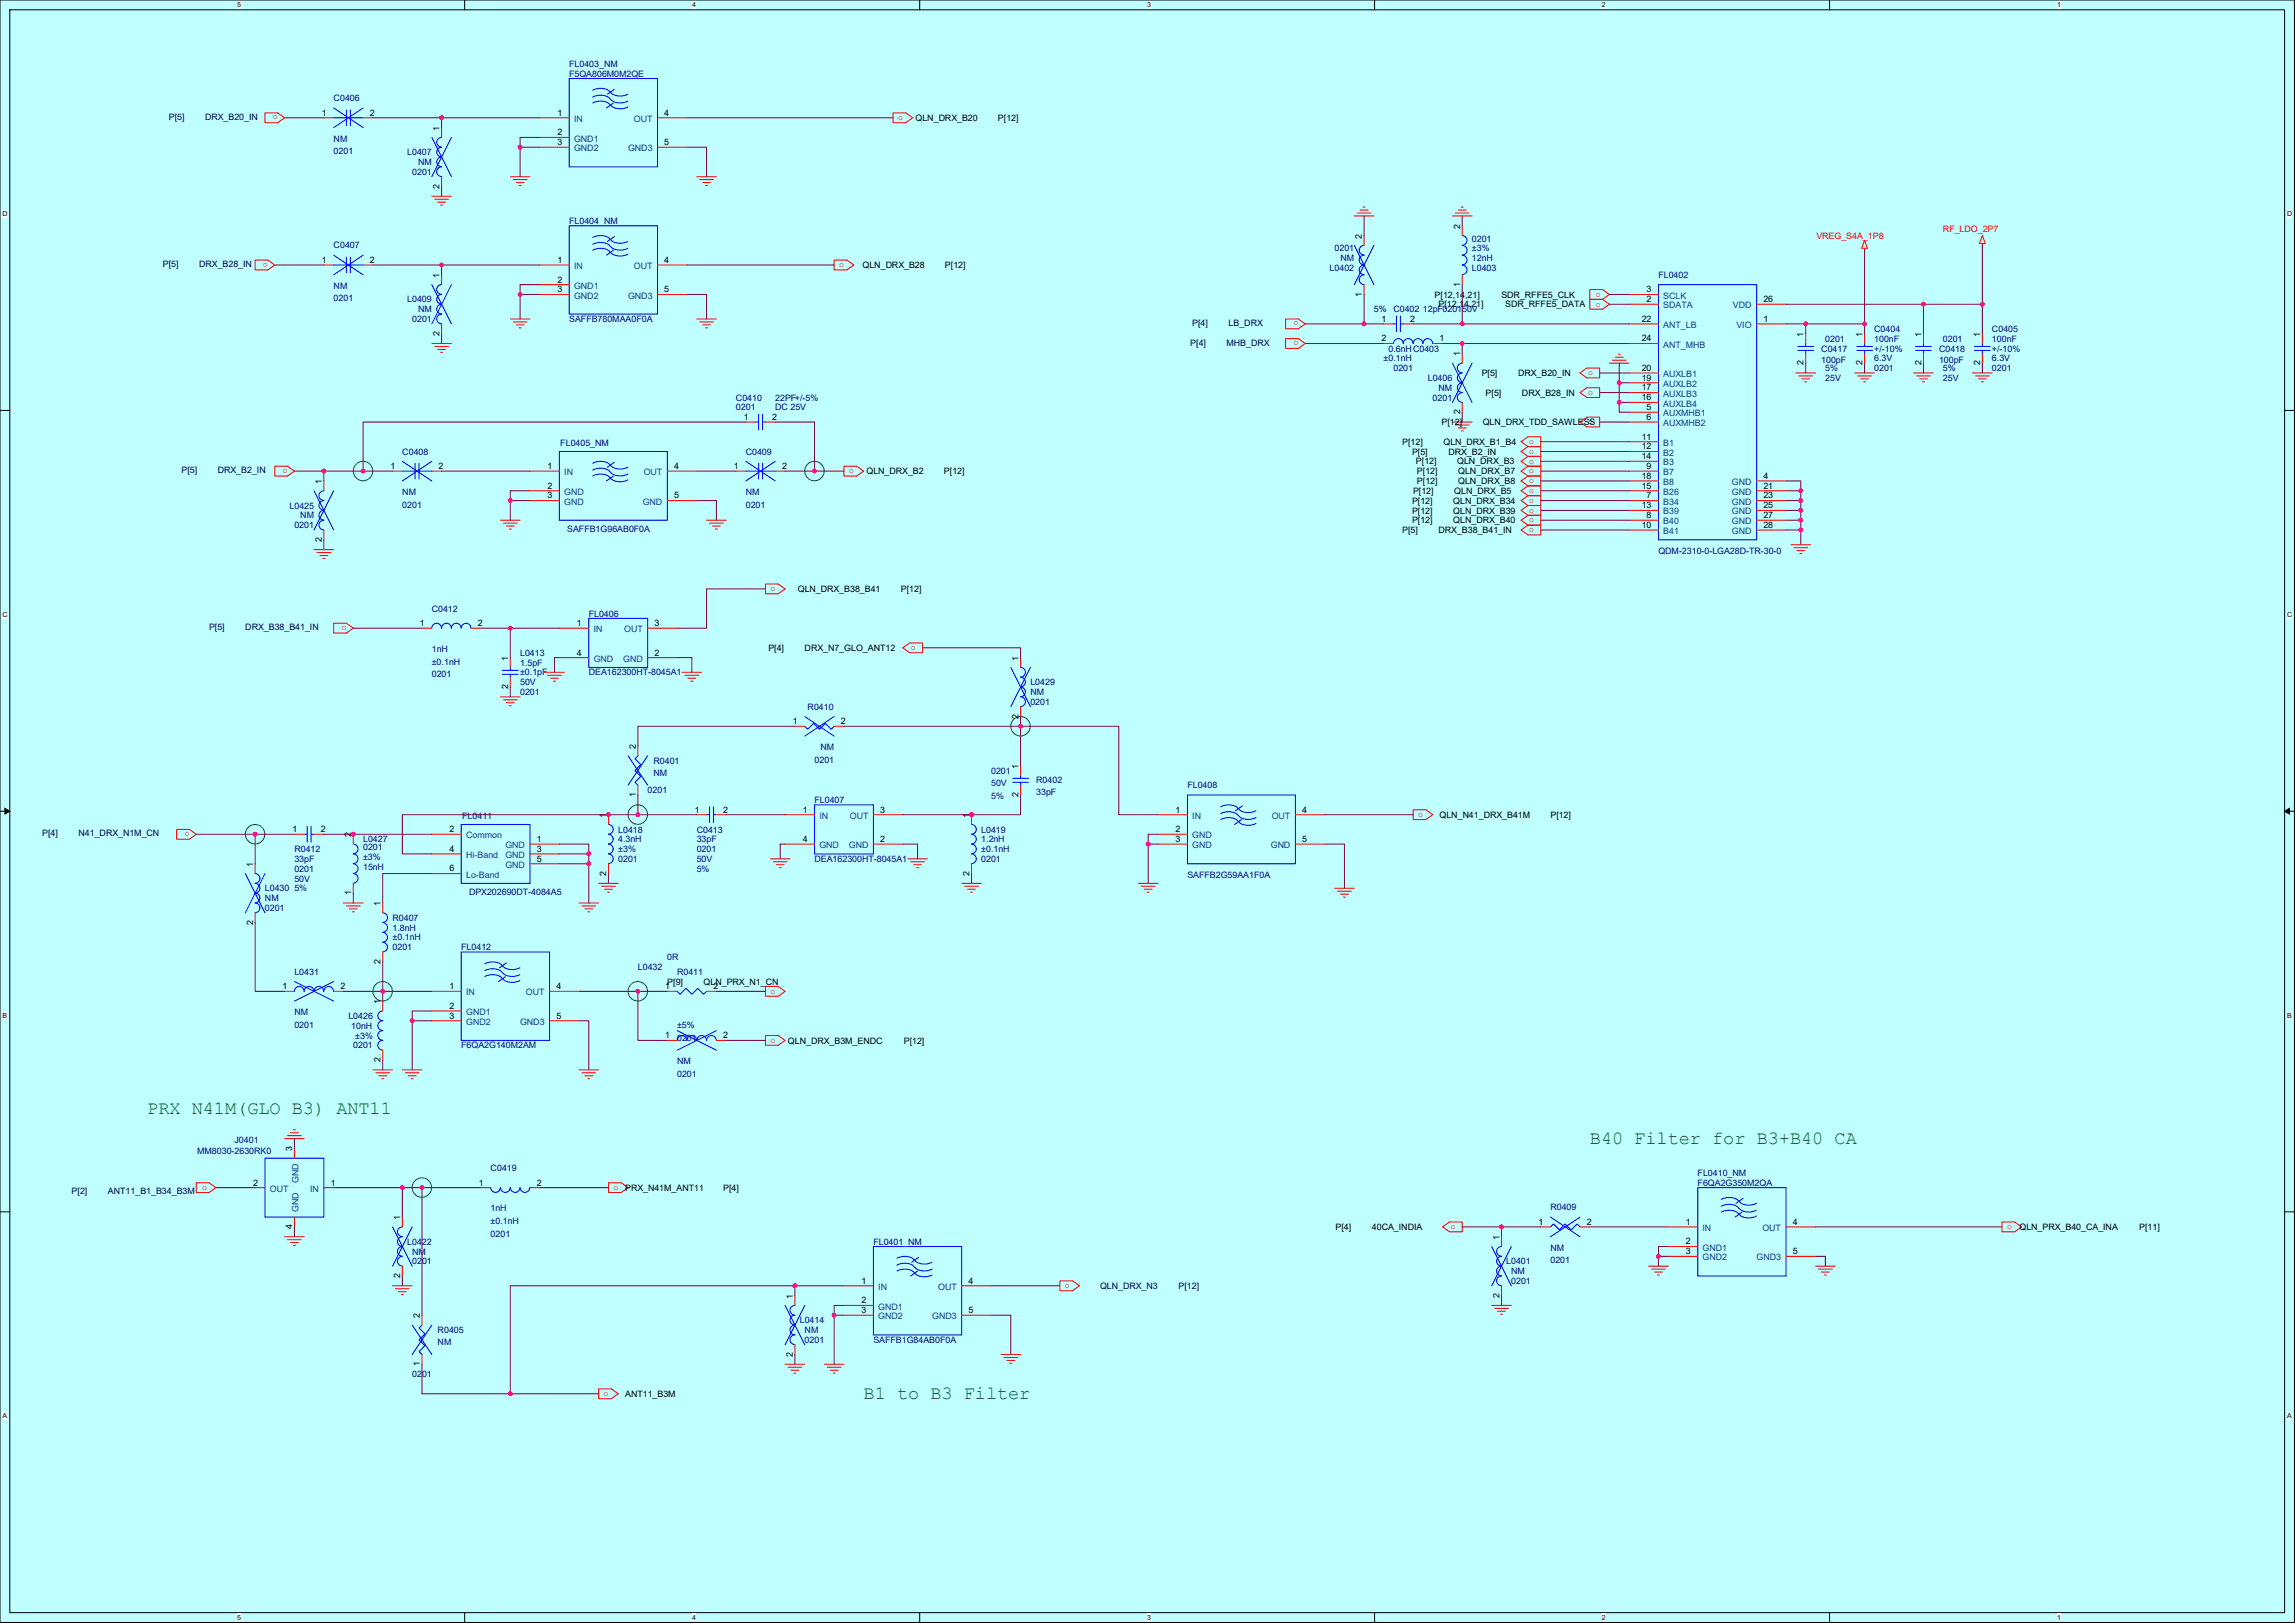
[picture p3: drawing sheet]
<svg xmlns="http://www.w3.org/2000/svg" width="297mm" height="210mm" viewBox="0 0 297 210" stroke-linecap="round" stroke-linejoin="round" font-family="sans-serif">
<defs><g id="words">
<g font-size="2.4" fill="#008000">
<text x="19.1" y="144.2">PRX N41M(GLO B3) ANT11</text>
<text x="205.7" y="148">B40 Filter for B3+B40 CA</text>
<text x="111.8" y="181">B1 to B3 Filter</text>
</g>
<g font-size="1.1" fill="#000080">
<text x="73.7" y="8.7">FL0403_NM</text>
<text x="73.7" y="9.9">F5QA806M0M2QE</text>
<text x="43.2" y="13.1">C0406</text>
<text x="43.2" y="18.3">NM</text>
<text x="43.2" y="20">0201</text>
<text x="52.7" y="20.1">L0407</text>
<text x="53.3" y="22.6">0201</text>
<text x="54.1" y="21.4">NM</text>
<text x="73.7" y="29">FL0404_NM</text>
<text x="43.2" y="32.2">C0407</text>
<text x="172.1" y="35.1">L0402</text>
<text x="172.7" y="32.5">0201</text>
<text x="173.5" y="33.8">NM</text>
<text x="190.5" y="35.1">L0403</text>
<text x="190.5" y="33.8">12nH</text>
<text x="190.5" y="32.5">±3%</text>
<text x="190.5" y="31.3">0201</text>
<text x="214.6" y="36">FL0402</text>
<text x="43.2" y="37.4">NM</text>
<text x="43.2" y="39">0201</text>
<text x="52.7" y="39.1">L0409</text>
<text x="53.3" y="41.7">0201</text>
<text x="54.1" y="40.4">NM</text>
<text x="73.7" y="41.7">SAFFB780MAA0F0A</text>
<text x="177.8" y="40.4">5%</text>
<text x="180.3" y="40.4">C0402 12pF020150V</text>
<text x="179.1" y="46.8">±0.1nH</text>
<text x="179.7" y="45.5">0.6nHC0403</text>
<text x="235.7" y="45.5">C0417</text>
<text x="235.7" y="47">100pF</text>
<text x="236.2" y="44.2">0201</text>
<text x="242.5" y="42.9">C0404</text>
<text x="242.5" y="44.2">100nF</text>
<text x="242.5" y="46.8">6.3V</text>
<text x="242.5" y="45.5">+/-10%</text>
<text x="250.9" y="45.5">C0418</text>
<text x="250.9" y="47">100pF</text>
<text x="251.4" y="44.2">0201</text>
<text x="257.8" y="42.9">C0405</text>
<text x="257.8" y="44.2">100nF</text>
<text x="257.8" y="46.8">6.3V</text>
<text x="257.8" y="45.5">+/-10%</text>
<text x="95.2" y="51.8">C0410</text>
<text x="95.2" y="53.1">0201</text>
<text x="100.3" y="51.8">22PF+/-5%</text>
<text x="100.3" y="53.1">DC 25V</text>
<text x="180.3" y="48">0201</text>
<text x="184.8" y="49.3">L0406</text>
<text x="185.4" y="51.8">0201</text>
<text x="186.2" y="50.6">NM</text>
<text x="236.2" y="49.3">25V</text>
<text x="236.2" y="48">5%</text>
<text x="242.5" y="48">0201</text>
<text x="251.4" y="49.3">25V</text>
<text x="251.4" y="48">5%</text>
<text x="257.8" y="48">0201</text>
<text x="52.1" y="58.8">C0408</text>
<text x="72.5" y="57.7">FL0405_NM</text>
<text x="96.5" y="58.8">C0409</text>
<text x="37.5" y="65.8">L0425</text>
<text x="52.1" y="64">NM</text>
<text x="52.1" y="65.7">0201</text>
<text x="96.5" y="64">NM</text>
<text x="96.5" y="65.7">0201</text>
<text x="38.1" y="68.3">0201</text>
<text x="38.9" y="67.1">NM</text>
<text x="73.4" y="68.9">SAFFB1G96AB0F0A</text>
<text x="214.6" y="71.6">QDM-2310-0-LGA28D-TR-30-0</text>
<text x="55.9" y="79.1">C0412</text>
<text x="76.2" y="79.8">FL0406</text>
<text x="55.9" y="84.3">1nH</text>
<text x="55.9" y="86">±0.1nH</text>
<text x="55.9" y="87.7">0201</text>
<text x="67.3" y="84.9">L0413</text>
<text x="67.3" y="86.1">1.5pF</text>
<text x="67.3" y="89.9">0201</text>
<text x="67.3" y="88.7">50V</text>
<text x="67.3" y="87.4">±0.1pF</text>
<text x="76.2" y="87.4">DEA162300HT-8045A1</text>
<text x="133.3" y="88.7">L0429</text>
<text x="133.3" y="89.9">NM</text>
<text x="104.5" y="91.8">R0410</text>
<text x="133.3" y="91.2">0201</text>
<text x="84.6" y="98.8">R0401</text>
<text x="84.6" y="100.4">NM</text>
<text x="105.4" y="98.7">0201</text>
<text x="106.2" y="97">NM</text>
<text x="128.3" y="100.1">0201</text>
<text x="128.3" y="101.7">50V</text>
<text x="134.1" y="101.4">R0402</text>
<text x="59.8" y="105.9">FL0411</text>
<text x="80" y="107.7">L0418</text>
<text x="83.8" y="102.6">0201</text>
<text x="90.2" y="107.7">C0413</text>
<text x="105.4" y="103.9">FL0407</text>
<text x="127" y="107.7">L0419</text>
<text x="128.3" y="103.4">5%</text>
<text x="134.1" y="102.9">33pF</text>
<text x="153.7" y="102">FL0408</text>
<text x="38.1" y="110.3">R0412</text>
<text x="38.1" y="111.5">33pF</text>
<text x="38.1" y="112.8">0201</text>
<text x="47" y="109">L0427</text>
<text x="47" y="112.5">15nH</text>
<text x="47" y="111.3">±3%</text>
<text x="47" y="110">0201</text>
<text x="80" y="109">4.3nH</text>
<text x="80" y="110.3">±3%</text>
<text x="80" y="111.5">0201</text>
<text x="90.2" y="109">33pF</text>
<text x="90.2" y="110.3">0201</text>
<text x="90.2" y="111.5">50V</text>
<text x="90.2" y="112.8">5%</text>
<text x="105.4" y="111.5">DEA162300HT-8045A1</text>
<text x="127" y="109">1.2nH</text>
<text x="127" y="110.3">±0.1nH</text>
<text x="127" y="111.5">0201</text>
<text x="153.7" y="113.6">SAFFB2G59AA1F0A</text>
<text x="34.3" y="115.3">L0430</text>
<text x="34.3" y="116.6">NM</text>
<text x="34.3" y="117.9">0201</text>
<text x="38.1" y="114.1">50V</text>
<text x="38.1" y="115.3">5%</text>
<text x="50.8" y="119.1">R0407</text>
<text x="60.7" y="115.8">DPX202690DT-4084A5</text>
<text x="50.8" y="120.4">1.8nH</text>
<text x="50.8" y="121.7">±0.1nH</text>
<text x="50.8" y="123">0201</text>
<text x="59.7" y="123">FL0412</text>
<text x="82.5" y="125.5">L0432</text>
<text x="86.4" y="124.2">0R</text>
<text x="38.1" y="126.1">L0431</text>
<text x="38.1" y="131.3">NM</text>
<text x="45.1" y="131.8">L0426</text>
<text x="87.6" y="126.1">R0411</text>
<text x="38.1" y="133">0201</text>
<text x="45.5" y="133.1">10nH</text>
<text x="45.7" y="135.7">0201</text>
<text x="46" y="134.4">±3%</text>
<text x="59.7" y="135.7">F6QA2G140M2AM</text>
<text x="87.6" y="133">±5%</text>
<text x="87.6" y="134.6">0201</text>
<text x="87.6" y="137.7">NM</text>
<text x="87.6" y="139.3">0201</text>
<text x="25.5" y="149.4">MM8030-2630RK0</text>
<text x="30.4" y="147.9">J0401</text>
<text x="63.5" y="151.5">C0419</text>
<text x="219.7" y="152.2">FL0410_NM</text>
<text x="219.7" y="153.4">F6QA2G350M2QA</text>
<text x="52.7" y="161.1">L0422</text>
<text x="63.5" y="156.7">1nH</text>
<text x="63.5" y="158.4">±0.1nH</text>
<text x="63.5" y="160">0201</text>
<text x="113" y="161.1">FL0401_NM</text>
<text x="200.6" y="156.6">R0409</text>
<text x="200.6" y="161.8">NM</text>
<text x="53.3" y="162.3">NM</text>
<text x="53.3" y="163.6">0201</text>
<text x="194.9" y="163.6">L0401</text>
<text x="195.6" y="164.9">NM</text>
<text x="195.6" y="166.1">0201</text>
<text x="200.6" y="163.5">0201</text>
<text x="56.6" y="172.5">R0405</text>
<text x="103.5" y="171.2">L0414</text>
<text x="104.1" y="172.5">NM</text>
<text x="104.1" y="173.8">0201</text>
<text x="113" y="173.8">SAFFB1G84AB0F0A</text>
<text x="53.3" y="178.2">0201</text>
<text x="56.6" y="174">NM</text>
</g>
<g font-size="1.1" fill="#000040">
<text x="21.8" y="15.5">P[5]</text>
<text x="26.5" y="15.5">DRX_B20_IN</text>
<text x="21.1" y="34.6">P[5]</text>
<text x="25.8" y="34.6">DRX_B28_IN</text>
<text x="154" y="44.7">P[4]</text>
<text x="154.3" y="42.2">P[4]</text>
<text x="158.7" y="44.7">MHB_DRX</text>
<text x="159" y="42.2">LB_DRX</text>
<text x="23.5" y="61.2">P[5]</text>
<text x="28.2" y="61.2">DRX_B2_IN</text>
<text x="27" y="81.6">P[5]</text>
<text x="31.7" y="81.6">DRX_B38_B41_IN</text>
<text x="5.5" y="108.2">P[4]</text>
<text x="10.2" y="108.2">N41_DRX_N1M_CN</text>
<text x="9.3" y="154.5">P[2]</text>
<text x="14" y="154.5">ANT11_B1_B34_B3M</text>
<text x="142.4" y="166.8">QLN_DRX_N3</text>
<text x="152.5" y="166.8">P[12]</text>
</g>
<g font-size="1.1" fill="#f00">
<text x="35.9" y="14.9" transform="rotate(-180 35.9 14.9)">o</text>
<text x="116.2" y="15.5">o</text>
<text x="251.4" y="30">RF_LDO_2P7</text>
<text x="34.7" y="34" transform="rotate(-180 34.7 34)">o</text>
<text x="108.6" y="34.6">o</text>
<text x="235.1" y="30.9">VREG_S4A_1P8</text>
<text x="168" y="41.6" transform="rotate(-180 168 41.6)">o</text>
<text x="206.5" y="38.4">o</text>
<text x="206.5" y="39.7">o</text>
<text x="168" y="44.1" transform="rotate(-180 168 44.1)">o</text>
<text x="205.5" y="48.6">o</text>
<text x="205.5" y="51.1">o</text>
<text x="197.9" y="57.4">o</text>
<text x="197.9" y="58.7">o</text>
<text x="197.9" y="60">o</text>
<text x="205.5" y="54.9">o</text>
<text x="37.2" y="60.6" transform="rotate(-180 37.2 60.6)">o</text>
<text x="109.9" y="61.3">o</text>
<text x="197.9" y="61.3">o</text>
<text x="197.9" y="62.5">o</text>
<text x="197.9" y="63.8">o</text>
<text x="197.9" y="65.1">o</text>
<text x="197.9" y="66.3">o</text>
<text x="197.9" y="67.6">o</text>
<text x="197.9" y="68.9">o</text>
<text x="99.7" y="76.5">o</text>
<text x="44.8" y="81" transform="rotate(-180 44.8 81)">o</text>
<text x="117.9" y="84.1">o</text>
<text x="24.5" y="107.6" transform="rotate(-180 24.5 107.6)">o</text>
<text x="183.5" y="105.7">o</text>
<text x="99.7" y="128.6">o</text>
<text x="99.7" y="134.9">o</text>
<text x="26.2" y="154">o</text>
<text x="79.4" y="154">o</text>
<text x="187.7" y="159">o</text>
<text x="259.8" y="159">o</text>
<text x="137.8" y="166.7">o</text>
<text x="78.1" y="180.6">o</text>
</g>
<g font-size="1.1">
<text x="41.7" y="15">1</text>
<text x="47.9" y="15">2</text>
<text x="56.9" y="16.9" transform="rotate(-90 56.9 16.9)">1</text>
<text x="72.1" y="15">1</text>
<text x="72.1" y="17.5">2</text>
<text x="86" y="15">4</text>
<text x="118.5" y="15.6">QLN_DRX_B20</text>
<text x="129.1" y="15.6">P[12]</text>
<text x="72.1" y="18.8">3</text>
<text x="86" y="18.8">5</text>
<text x="56.9" y="24.4" transform="rotate(-90 56.9 24.4)">2</text>
<text x="189" y="29.6" transform="rotate(-90 189 29.6)">2</text>
<text x="41.7" y="34">1</text>
<text x="47.9" y="34">2</text>
<text x="56.9" y="36" transform="rotate(-90 56.9 36)">1</text>
<text x="72.1" y="34">1</text>
<text x="86" y="34">4</text>
<text x="111.6" y="34.7">QLN_DRX_B28</text>
<text x="122.3" y="34.7">P[12]</text>
<text x="176.3" y="30.9" transform="rotate(-90 176.3 30.9)">2</text>
<text x="72.1" y="37.8">3</text>
<text x="72.1" y="36.6">2</text>
<text x="86" y="37.8">5</text>
<text x="176.3" y="38.4" transform="rotate(-90 176.3 38.4)">1</text>
<text x="178.8" y="41.6">1</text>
<text x="182.5" y="41.6">2</text>
<text x="185.7" y="38.5">P[12,14,21]</text>
<text x="186.2" y="39.8">P[12,14,21]</text>
<text x="189" y="37.1" transform="rotate(-90 189 37.1)">1</text>
<text x="194.3" y="38.5">SDR_RFFE5_CLK</text>
<text x="194.8" y="39.8">SDR_RFFE5_DATA</text>
<text x="212.5" y="41.6">22</text>
<text x="213.1" y="39.1">2</text>
<text x="213.1" y="37.8">3</text>
<text x="228.2" y="41.6">1</text>
<text x="228.2" y="39.1">26</text>
<text x="56.9" y="43.4" transform="rotate(-90 56.9 43.4)">2</text>
<text x="178.8" y="44.2">2</text>
<text x="186.3" y="44.2">1</text>
<text x="189" y="46.1" transform="rotate(-90 189 46.1)">1</text>
<text x="212.5" y="48">20</text>
<text x="212.5" y="44.2">24</text>
<text x="233.4" y="47.3" transform="rotate(-90 233.4 47.3)">2</text>
<text x="233.4" y="43.6" transform="rotate(-90 233.4 43.6)">1</text>
<text x="241" y="47.3" transform="rotate(-90 241 47.3)">2</text>
<text x="241" y="43.6" transform="rotate(-90 241 43.6)">1</text>
<text x="248.6" y="47.3" transform="rotate(-90 248.6 47.3)">2</text>
<text x="248.6" y="43.6" transform="rotate(-90 248.6 43.6)">1</text>
<text x="256.3" y="43.6" transform="rotate(-90 256.3 43.6)">1</text>
<text x="256.3" y="47.3" transform="rotate(-90 256.3 47.3)">2</text>
<text x="189" y="53.6" transform="rotate(-90 189 53.6)">2</text>
<text x="191.8" y="48.7">P[5]</text>
<text x="192.3" y="51.2">P[5]</text>
<text x="196.5" y="48.7">DRX_B20_IN</text>
<text x="197" y="51.2">DRX_B28_IN</text>
<text x="212.5" y="51.8">16</text>
<text x="212.5" y="50.5">17</text>
<text x="212.5" y="49.3">19</text>
<text x="213.1" y="53.1">5</text>
<text x="96.3" y="54.3">1</text>
<text x="99.9" y="54.3">2</text>
<text x="181.5" y="57.6">P[12]</text>
<text x="182.7" y="58.8">P[5]</text>
<text x="186.5" y="55">P[12]</text>
<text x="186.8" y="57.6">QLN_DRX_B1_B4</text>
<text x="187.4" y="58.8">DRX_B2_IN</text>
<text x="191.9" y="55">QLN_DRX_TDD_SAWLESS</text>
<text x="212.5" y="59.4">14</text>
<text x="212.5" y="56.9">11</text>
<text x="212.5" y="58.1">12</text>
<text x="213.1" y="54.3">6</text>
<text x="41.6" y="62.6" transform="rotate(-90 41.6 62.6)">1</text>
<text x="50.5" y="60.7">1</text>
<text x="56.8" y="60.7">2</text>
<text x="70.9" y="60.7">1</text>
<text x="70.9" y="63.2">2</text>
<text x="70.9" y="64.5">3</text>
<text x="87.2" y="60.7">4</text>
<text x="87.2" y="64.5">5</text>
<text x="95" y="60.7">1</text>
<text x="101.2" y="60.7">2</text>
<text x="112.1" y="61.4">QLN_DRX_B2</text>
<text x="122.2" y="61.4">P[12]</text>
<text x="182.7" y="65.2">P[12]</text>
<text x="182.9" y="63.9">P[12]</text>
<text x="183.2" y="60.1">P[12]</text>
<text x="183.4" y="61.4">P[12]</text>
<text x="183.4" y="62.6">P[12]</text>
<text x="188.1" y="65.2">QLN_DRX_B34</text>
<text x="188.2" y="63.9">QLN_DRX_B5</text>
<text x="188.6" y="60.1">QLN_DRX_B3</text>
<text x="188.7" y="61.4">QLN_DRX_B7</text>
<text x="188.7" y="62.6">QLN_DRX_B8</text>
<text x="212.5" y="65.8">13</text>
<text x="212.5" y="62">18</text>
<text x="212.5" y="63.2">15</text>
<text x="213.1" y="60.7">9</text>
<text x="213.1" y="64.5">7</text>
<text x="228.2" y="62">4</text>
<text x="228.2" y="63.2">21</text>
<text x="228.2" y="64.5">23</text>
<text x="228.2" y="65.8">25</text>
<text x="41.6" y="70.1" transform="rotate(-90 41.6 70.1)">2</text>
<text x="181.5" y="69">P[5]</text>
<text x="182.7" y="66.4">P[12]</text>
<text x="182.7" y="67.7">P[12]</text>
<text x="186.2" y="69">DRX_B38_B41_IN</text>
<text x="188.1" y="66.4">QLN_DRX_B39</text>
<text x="188.1" y="67.7">QLN_DRX_B40</text>
<text x="212.5" y="68.3">10</text>
<text x="213.1" y="67">8</text>
<text x="228.2" y="67">27</text>
<text x="228.2" y="68.3">28</text>
<text x="103.2" y="76.6">QLN_DRX_B38_B41</text>
<text x="116.6" y="76.6">P[12]</text>
<text x="54.4" y="81">1</text>
<text x="61.8" y="81">2</text>
<text x="74.7" y="81">1</text>
<text x="84.7" y="81">3</text>
<text x="65.8" y="89.2" transform="rotate(-90 65.8 89.2)">2</text>
<text x="65.8" y="85.5" transform="rotate(-90 65.8 85.5)">1</text>
<text x="74.7" y="84.8">4</text>
<text x="84.7" y="84.8">2</text>
<text x="99.4" y="84.2">P[4]</text>
<text x="104.1" y="84.2">DRX_N7_GLO_ANT12</text>
<text x="131.8" y="85.5" transform="rotate(-90 131.8 85.5)">1</text>
<text x="102.6" y="93.7">1</text>
<text x="108.8" y="93.7">2</text>
<text x="131.8" y="93" transform="rotate(-90 131.8 93)">2</text>
<text x="82.3" y="96.9" transform="rotate(-90 82.3 96.9)">2</text>
<text x="131.8" y="99.5" transform="rotate(-90 131.8 99.5)">1</text>
<text x="37.8" y="107.7">1</text>
<text x="41.5" y="107.7">2</text>
<text x="58.2" y="107.7">2</text>
<text x="78.5" y="105.8" transform="rotate(-90 78.5 105.8)">1</text>
<text x="82.3" y="103.1" transform="rotate(-90 82.3 103.1)">1</text>
<text x="89.9" y="105.1">1</text>
<text x="93.6" y="105.1">2</text>
<text x="103.9" y="105.1">1</text>
<text x="113.9" y="105.1">3</text>
<text x="125.5" y="105.8" transform="rotate(-90 125.5 105.8)">1</text>
<text x="131.8" y="103.1" transform="rotate(-90 131.8 103.1)">2</text>
<text x="152.1" y="105.1">1</text>
<text x="152.1" y="107.7">2</text>
<text x="168.5" y="105.1">4</text>
<text x="186.3" y="105.8">QLN_N41_DRX_B41M</text>
<text x="200.6" y="105.8">P[12]</text>
<text x="32.7" y="112.2" transform="rotate(-90 32.7 112.2)">1</text>
<text x="45.4" y="108.3" transform="rotate(-90 45.4 108.3)">2</text>
<text x="58.2" y="110.2">4</text>
<text x="58.2" y="112.8">6</text>
<text x="69.5" y="108.9">1</text>
<text x="69.5" y="110.2">3</text>
<text x="69.5" y="111.5">5</text>
<text x="78.5" y="113.3" transform="rotate(-90 78.5 113.3)">2</text>
<text x="103.9" y="108.9">4</text>
<text x="113.9" y="108.9">2</text>
<text x="125.5" y="113.3" transform="rotate(-90 125.5 113.3)">2</text>
<text x="152.1" y="108.9">3</text>
<text x="168.5" y="108.9">5</text>
<text x="32.7" y="119.6" transform="rotate(-90 32.7 119.6)">2</text>
<text x="45.4" y="115.8" transform="rotate(-90 45.4 115.8)">1</text>
<text x="49.3" y="117.2" transform="rotate(-90 49.3 117.2)">1</text>
<text x="49.3" y="124.7" transform="rotate(-90 49.3 124.7)">2</text>
<text x="36.6" y="128">1</text>
<text x="44.1" y="128">2</text>
<text x="49.3" y="129.9" transform="rotate(-90 49.3 129.9)">1</text>
<text x="58.2" y="128">1</text>
<text x="58.2" y="131.8">3</text>
<text x="58.2" y="130.5">2</text>
<text x="72" y="128">4</text>
<text x="72" y="131.8">5</text>
<text x="86.1" y="128">1</text>
<text x="86.4" y="127.4">P[9]</text>
<text x="91.1" y="127.4">QLN_PRX_N1_CN</text>
<text x="92.3" y="128">2</text>
<text x="49.3" y="137.4" transform="rotate(-90 49.3 137.4)">2</text>
<text x="86.1" y="134.3">1</text>
<text x="93.6" y="134.3">2</text>
<text x="102" y="135">QLN_DRX_B3M_ENDC</text>
<text x="117" y="135">P[12]</text>
<text x="37.8" y="149" transform="rotate(-90 37.8 149)">3</text>
<text x="32.8" y="153.4">2</text>
<text x="42.8" y="153.4">1</text>
<text x="62" y="153.4">1</text>
<text x="69.5" y="153.4">2</text>
<text x="80.9" y="154.1">PRX_N41M_ANT11</text>
<text x="93.6" y="154.1">P[4]</text>
<text x="37.8" y="159" transform="rotate(-90 37.8 159)">4</text>
<text x="51.8" y="157.9" transform="rotate(-90 51.8 157.9)">1</text>
<text x="172.8" y="159.2">P[4]</text>
<text x="177.5" y="159.2">40CA_INDIA</text>
<text x="194" y="160.4" transform="rotate(-90 194 160.4)">1</text>
<text x="199.1" y="158.5">1</text>
<text x="205.3" y="158.5">2</text>
<text x="218.2" y="158.5">1</text>
<text x="218.2" y="161">2</text>
<text x="232" y="158.5">4</text>
<text x="261.3" y="159.2">QLN_PRX_B40_CA_INA</text>
<text x="276.8" y="159.2">P[11]</text>
<text x="51.8" y="165.4" transform="rotate(-90 51.8 165.4)">2</text>
<text x="111.5" y="166.1">1</text>
<text x="125.3" y="166.1">4</text>
<text x="194" y="167.9" transform="rotate(-90 194 167.9)">2</text>
<text x="218.2" y="162.3">3</text>
<text x="232" y="162.3">5</text>
<text x="54.3" y="170.6" transform="rotate(-90 54.3 170.6)">2</text>
<text x="102.6" y="168" transform="rotate(-90 102.6 168)">1</text>
<text x="111.5" y="169.9">3</text>
<text x="111.5" y="168.6">2</text>
<text x="125.3" y="169.9">5</text>
<text x="54.3" y="176.8" transform="rotate(-90 54.3 176.8)">1</text>
<text x="102.6" y="175.5" transform="rotate(-90 102.6 175.5)">2</text>
<text x="80.9" y="180.7">ANT11_B3M</text>
</g>
<g font-size="1.1" fill="#004080">
<text x="74.3" y="15.8">IN</text>
<text x="82" y="15.8">OUT</text>
<text x="74.3" y="19.6">GND2</text>
<text x="74.3" y="18.3">GND1</text>
<text x="81.3" y="19.6">GND3</text>
<text x="74.3" y="34.8">IN</text>
<text x="82" y="34.8">OUT</text>
<text x="74.3" y="38.6">GND2</text>
<text x="74.3" y="37.4">GND1</text>
<text x="81.3" y="38.6">GND3</text>
<text x="215.2" y="39.9">SDATA</text>
<text x="215.2" y="38.6">SCLK</text>
<text x="224.3" y="39.9">VDD</text>
<text x="215.2" y="42.4">ANT_LB</text>
<text x="215.2" y="45">ANT_MHB</text>
<text x="224.7" y="42.4">VIO</text>
<text x="215.2" y="53.9">AUXMHB1</text>
<text x="215.2" y="48.8">AUXLB1</text>
<text x="215.2" y="52.6">AUXLB4</text>
<text x="215.2" y="51.3">AUXLB3</text>
<text x="215.2" y="50.1">AUXLB2</text>
<text x="215.2" y="55.1">AUXMHB2</text>
<text x="215.2" y="57.7">B1</text>
<text x="215.2" y="58.9">B2</text>
<text x="73" y="61.5">IN</text>
<text x="73" y="64">GND</text>
<text x="73" y="65.3">GND</text>
<text x="83.2" y="65.3">GND</text>
<text x="83.3" y="61.5">OUT</text>
<text x="215.2" y="61.5">B7</text>
<text x="215.2" y="65.3">B34</text>
<text x="215.2" y="60.2">B3</text>
<text x="215.2" y="62.8">B8</text>
<text x="215.2" y="64">B26</text>
<text x="224.1" y="62.8">GND</text>
<text x="224.1" y="64">GND</text>
<text x="224.1" y="65.3">GND</text>
<text x="215.2" y="67.8">B40</text>
<text x="215.2" y="69.1">B41</text>
<text x="215.2" y="66.6">B39</text>
<text x="224.1" y="66.6">GND</text>
<text x="224.1" y="67.8">GND</text>
<text x="224.1" y="69.1">GND</text>
<text x="76.8" y="81.8">IN</text>
<text x="80.8" y="81.8">OUT</text>
<text x="76.8" y="85.6">GND</text>
<text x="80.6" y="85.6">GND</text>
<text x="106" y="105.9">IN</text>
<text x="110" y="105.9">OUT</text>
<text x="154.3" y="105.9">IN</text>
<text x="164.6" y="105.9">OUT</text>
<text x="60.3" y="108.5">Common</text>
<text x="60.3" y="111">Hi-Band</text>
<text x="60.3" y="113.6">Lo-Band</text>
<text x="65.4" y="109.7">GND</text>
<text x="65.4" y="111">GND</text>
<text x="65.4" y="112.3">GND</text>
<text x="106" y="109.7">GND</text>
<text x="109.8" y="109.7">GND</text>
<text x="154.3" y="108.5">GND</text>
<text x="154.3" y="109.7">GND</text>
<text x="164.5" y="109.7">GND</text>
<text x="60.3" y="128.8">IN</text>
<text x="60.3" y="131.3">GND1</text>
<text x="68.1" y="128.8">OUT</text>
<text x="60.3" y="132.6">GND2</text>
<text x="67.3" y="132.6">GND3</text>
<text x="34.9" y="154.2">OUT</text>
<text x="38.6" y="153" transform="rotate(-90 38.6 153)">GND</text>
<text x="40.1" y="154.2">IN</text>
<text x="38.6" y="156.9" transform="rotate(-90 38.6 156.9)">GND</text>
<text x="220.3" y="159.3">IN</text>
<text x="220.3" y="161.8">GND1</text>
<text x="228.1" y="159.3">OUT</text>
<text x="113.7" y="166.9">IN</text>
<text x="121.4" y="166.9">OUT</text>
<text x="220.3" y="163.1">GND2</text>
<text x="227.3" y="163.1">GND3</text>
<text x="113.7" y="170.7">GND2</text>
<text x="113.7" y="169.4">GND1</text>
<text x="120.6" y="170.7">GND3</text>
</g>
<g font-size=".9">
<text x="30.7" y=".9">5</text>
<text x="89.6" y=".9">4</text>
<text x="148.4" y=".9">3</text>
<text x="207.3" y=".9">2</text>
<text x="266.2" y=".9">1</text>
<text x=".3" y="28">D</text>
<text x="296" y="28">D</text>
<text x=".3" y="79.8">C</text>
<text x="296" y="79.8">C</text>
<text x=".3" y="131.7">B</text>
<text x="296" y="131.7">B</text>
<text x=".3" y="183.5">A</text>
<text x="296" y="183.5">A</text>
<text x="30.7" y="209.6">5</text>
<text x="89.6" y="209.6">4</text>
<text x="148.4" y="209.6">3</text>
<text x="207.3" y="209.6">2</text>
<text x="266.2" y="209.6">1</text>
</g>
</g></defs>
<path d="M0 0h297v210h-297z" fill="#bfffff"/>
<path d="M0 0h296.9v209.9h-296.9zM1.3 1.3h294.4v207.4h-294.4z" fill="none" stroke="#000" stroke-width=".13"/>
<g fill="#fff">
<path d="M30.7 .1h.5v1h-.5z"/>
<path d="M30.7 208.8h.5v1h-.5z"/>
</g>
<path d="M60.1 0v1.3M60.1 208.7v1.2" fill="none" stroke="#000" stroke-width=".13"/>
<g fill="#fff">
<path d="M89.6 .1h.4v1h-.4z"/>
<path d="M89.6 208.8h.4v1h-.4z"/>
</g>
<path d="M119 0v1.3M119 208.7v1.2" fill="none" stroke="#000" stroke-width=".13"/>
<g fill="#fff">
<path d="M148.4 .1h.5v1h-.5z"/>
<path d="M148.4 208.8h.5v1h-.5z"/>
</g>
<path d="M177.9 0v1.3M177.9 208.7v1.2" fill="none" stroke="#000" stroke-width=".13"/>
<g fill="#fff">
<path d="M207.3 .1h.5v1h-.5z"/>
<path d="M207.3 208.8h.5v1h-.5z"/>
</g>
<path d="M236.8 0v1.3M236.8 208.7v1.2" fill="none" stroke="#000" stroke-width=".13"/>
<g fill="#fff">
<path d="M266.2 .1h.5v1h-.5z"/>
<path d="M266.2 208.8h.5v1h-.5z"/>
<path d="M.3 27.2h.7v1h-.7z"/>
<path d="M296 27.2h.6v1h-.6z"/>
<path d="M.3 79h.7v1h-.7z"/>
<path d="M296 79h.6v1h-.6z"/>
</g>
<path d="M0 53.1h1.3M295.7 53.1h1.2" fill="none" stroke="#000" stroke-width=".13"/>
<g fill="#fff">
<path d="M.3 130.9h.6v1h-.6z"/>
<path d="M296 130.9h.6v1h-.6z"/>
</g>
<path d="M0 105h1.3M295.7 105h1.2" fill="none" stroke="#000" stroke-width=".13"/>
<path d="M.6 104.6l.7 .4-.7 .3zM295.7 105l.6-.4v.7z" fill="#000" stroke="#000" stroke-width=".13"/>
<g fill="#fff">
<path d="M.3 182.7h.6v1h-.6z"/>
<path d="M296 182.7h.6v1h-.6z"/>
</g>
<path d="M0 156.8h1.3M295.7 156.8h1.2" fill="none" stroke="#000" stroke-width=".13"/>
<g fill="none" stroke="#008000" stroke-width=".13">
<circle cx="47" cy="60.9" r="1.26"/>
<circle cx="105.4" cy="60.9" r="1.26"/>
<circle cx="132.1" cy="94" r="1.26"/>
<circle cx="33" cy="107.9" r="1.26"/>
<circle cx="82.5" cy="105.4" r="1.26"/>
<circle cx="49.5" cy="128.3" r="1.26"/>
<circle cx="82.5" cy="128.3" r="1.26"/>
<circle cx="54.6" cy="153.7" r="1.26"/>
</g>
<g fill="none" stroke="#f00" stroke-width=".13">
<path d="M34.3 14.6h1.6l.9 .6-.9 .7h-1.6zM41.9 15.2h1.3M47 15.2h1.3M57.2 16.5v1.3M69.9 15.2h3.8M69.9 19.1h3.8M69.9 17.8h3.8M85.1 15.2h3.8M85.1 19.1h3.8M115.6 14.6h1.6l.9 .6-.9 .7h-1.6zM33 33.7h1.7l.9 .6-.9 .6h-1.7zM41.9 34.3h1.3"/>
<path d="M47 34.3h1.3M55.9 25.4h2.5M56.3 25.8h1.7M56.6 26.2h1.1M57 26.5h.3M57.2 22.9v1.2M57.2 35.6v1.2M66 22.9h2.6M66.4 23.2h1.8M66.8 23.6h1M67.2 24h.2M69.9 34.3h3.8"/>
<path d="M69.9 38.1h3.8M69.9 36.8h3.8M85.1 34.3h3.8M85.1 38.1h3.8M90.2 22.9h2.5M90.6 23.2h1.7M90.9 23.6h1M91.3 24h.3M107.9 33.7h1.7l.9 .6-.9 .6h-1.7zM175.3 27.9h2.5M175.6 27.6h1.8M176 27.2h1"/>
<path d="M176.4 26.8h.3M176.5 36.8v1.3M176.5 30.5v1.3M188 27.9h2.5M188.3 27.6h1.8M188.7 27.2h1M189.1 26.8h.3M189.2 35.6v1.2M189.2 29.2v1.3M205.7 37.5h1.7l.9 .6-.9 .6h-1.7zM205.7 38.7h1.7l.9 .7-.9 .6h-1.7zM210.8 39.4h3.8"/>
<path d="M210.8 38.1h3.8M227.3 39.4h3.8M241.3 32.1v.3M241.3 31.1l.4 1h-.8zM256.5 30.5l.4 1h-.7zM256.5 31.5v.2M55.9 44.4h2.5M56.3 44.8h1.7M56.6 45.2h1.1M57 45.6h.3M57.2 41.9v1.3M66 41.3h2.6"/>
<path d="M66.4 41.7h1.8M66.8 42h1M67.2 42.4h.2M90.2 41.3h2.5M90.6 41.7h1.7M90.9 42h1M91.3 42.4h.3M96.5 54.6h1.3M99.1 54.6h1.2M166.4 43.8h1.6l.9 .6-.9 .7h-1.6zM166.4 41.3h1.6l.9 .6-.9 .6h-1.6zM179.1 41.9h1.2"/>
<path d="M179.1 44.5h1.2M181.6 41.9h1.3M185.4 44.5h1.3M188 54.6h2.5M188.3 55h1.8M188.7 55.4h1M189.1 55.8h.3M189.2 45.7v1.3M189.2 52.1v1.2M196.8 57.1l.9-.6h1.7v1.3h-1.7zM197.7 57.8l-.9 .6 .9 .7M197.7 59.1l-.9 .6 .9 .6"/>
<path d="M197.7 57.8h1.7v1.3h-1.7M197.7 59.1h1.7v1.2h-1.7M204.5 48.3l.9-.7h1.6v1.3h-1.6zM204.5 50.8l.9-.6h1.6v1.2h-1.6zM204.5 54.6l.9-.6h1.6v1.2h-1.6zM208.3 47h2.5M208.7 46.6h1.7M209 46.2h1.1M209.4 45.8h.3M210.8 53.3h3.8M210.8 59.7h3.8M210.8 54.6h3.8"/>
<path d="M210.8 57.2h3.8M210.8 58.4h3.8M210.8 48.3h3.8M210.8 52.1h3.8M210.8 50.8h3.8M210.8 49.5h3.8M210.8 41.9h3.8M210.8 44.5h3.8M227.3 41.9h3.8M232.4 48.3h2.5M232.8 48.6h1.8M233.2 49h1"/>
<path d="M233.6 49.4h.2M233.7 43.2v1.3M233.7 45.7v1.3M240 48.3h2.6M240.4 48.6h1.8M240.8 49h1M241.2 49.4h.2M241.3 43.2v1.3M241.3 45.7v1.3M247.7 48.3h2.5M248 48.6h1.8M248.4 49h1"/>
<path d="M248.8 49.4h.2M248.9 43.2v1.2M248.9 45.7v1.3M255.3 48.3h2.5M255.7 48.6h1.7M256 49h1M256.4 49.4h.3M256.5 43.2v1.3M256.5 45.7v1.3M35.6 60.3h1.6l.9 .7-.9 .6h-1.6zM40.6 71.1h2.6M41 71.5h1.8"/>
<path d="M41.4 71.9h1M41.8 72.3h.2M41.9 62.2v1.3M41.9 68.6v1.3M50.8 61h1.3M55.9 61h1.3M64.8 67.3h2.5M65.2 67.7h1.7M65.5 68.1h1M65.9 68.5h.3M68.6 61h3.8M68.6 63.5h3.8"/>
<path d="M68.6 64.8h3.8M86.4 61h3.8M86.4 64.8h3.8M91.4 67.3h2.6M91.8 67.7h1.8M92.2 68.1h1M92.6 68.5h.2M95.3 61h1.2M99.1 75.6h1.6l.9 .6-.9 .6h-1.6zM100.3 61h1.3M109.2 60.3h1.7l.9 .7-.9 .6h-1.7zM196.8 68.6l.9-.7h1.7v1.3h-1.7z"/>
<path d="M197.7 60.3l-.9 .7 .9 .6M197.7 61.6l-.9 .6 .9 .7M197.7 62.9l-.9 .6 .9 .6M197.7 64.1l-.9 .7 .9 .6M197.7 65.4l-.9 .6 .9 .7M197.7 66.7l-.9 .6 .9 .6M197.7 60.3h1.7v1.3h-1.7M197.7 61.6h1.7v1.3h-1.7M197.7 62.9h1.7v1.2h-1.7M197.7 64.1h1.7v1.3h-1.7M197.7 65.4h1.7v1.3h-1.7M197.7 66.7h1.7v1.2h-1.7"/>
<path d="M210.8 67.3h3.8M210.8 68.6h3.8M210.8 61h3.8M210.8 64.8h3.8M210.8 66h3.8M210.8 62.2h3.8M210.8 63.5h3.8M227.3 62.2h3.8M227.3 63.5h3.8M227.3 64.8h3.8M227.3 66h3.8M227.3 67.3h3.8"/>
<path d="M227.3 68.6h3.8M231.8 70.5h2.5M232.2 70.9h1.7M232.5 71.2h1.1M232.9 71.6h.3M43.2 80.6h1.6l.9 .7-.9 .6h-1.6zM54.6 81.3h1.3M61 81.3h1.2M64.8 90.2h2.5M65.2 90.6h1.7M65.5 90.9h1M65.9 91.3h.3"/>
<path d="M66 85.1v1.3M66 87.6v1.3M70.5 87h2.5M70.9 87.4h1.7M71.2 87.8h1.1M71.6 88.1h.3M72.4 81.3h3.8M72.4 85.1h3.8M82.6 96.5v1.3M83.8 85.1h3.8M83.8 81.3h3.8M88.3 87h2.5"/>
<path d="M88.6 87.4h1.8M89 87.8h1M89.4 88.1h.3M102.9 94h1.2M108 94h1.2M116.8 83.8l.9-.6h1.7v1.3h-1.7zM132.1 85.1v1.3M132.1 91.4v1.3M132.1 99.1v1.2M22.9 107.3h1.6l.9 .6-.9 .7h-1.6zM33 111.8v1.2M33 118.1v1.3"/>
<path d="M38.1 108h1.3M40.6 108h1.3M44.4 116.8h2.6M44.8 117.2h1.8M45.2 117.6h1M45.6 118h.2M45.7 114.3v1.3M45.7 108v1.2M49.5 116.8v1.3M55.9 108h3.8M55.9 110.5h3.8M55.9 113h3.8"/>
<path d="M68.6 109.2h3.8M68.6 110.5h3.8M68.6 111.8h3.8M74.9 116.8h2.6M75.3 117.2h1.8M75.7 117.6h1M76.1 118h.2M77.5 114.3h2.5M77.9 114.7h1.7M78.2 115.1h1M78.6 115.4h.3M78.7 105.4v1.3"/>
<path d="M78.7 111.8v1.2M82.6 101.6v1.3M90.2 105.4h1.2M92.7 105.4h1.3M99.7 111.1h2.5M100.1 111.5h1.8M100.5 111.9h1M100.8 112.3h.3M101.6 105.4h3.8M101.6 109.2h3.8M113 109.2h3.8M113 105.4h3.8"/>
<path d="M117.5 111.1h2.5M117.9 111.5h1.7M118.2 111.9h1.1M118.6 112.3h.3M124.5 114.3h2.5M124.8 114.7h1.8M125.2 115.1h1M125.6 115.4h.3M125.7 105.4v1.3M125.7 111.8v1.2M132.1 101.6v1.3M147.3 114.3h2.6"/>
<path d="M147.7 114.7h1.8M148.1 115.1h1M148.5 115.4h.2M149.9 105.4h3.8M149.9 108h3.8M149.9 109.2h3.8M167.6 105.4h3.9M167.6 109.2h3.9M172.7 114.9h2.6M173.1 115.3h1.8M173.5 115.7h1M173.9 116.1h.2"/>
<path d="M182.9 104.8h1.6l.9 .6-.9 .6h-1.6zM36.8 128.3h1.3M43.2 128.3h1.3M48.3 138.4h2.5M48.6 138.8h1.8M49 139.2h1M49.4 139.6h.3M49.5 129.5v1.3M49.5 135.9v1.3M49.5 123.2v1.3M52.1 138.4h2.5M52.5 138.8h1.7"/>
<path d="M52.8 139.2h1M53.2 139.6h.3M55.9 128.3h3.8M55.9 132.1h3.8M55.9 130.8h3.8M71.1 128.3h3.8M71.1 132.1h3.8M74.9 138.4h2.6M75.3 138.8h1.8M75.7 139.2h1M76.1 139.6h.2M86.4 128.3h1.2"/>
<path d="M86.4 134.6h1.2M91.4 128.3h1.3M92.7 134.6h1.3M99.1 127.6h1.6l.9 .7-.9 .6h-1.6zM99.1 134h1.6l.9 .6-.9 .7h-1.6zM25.4 153h1.7l.8 .7-.8 .6h-1.7zM33 153.7h1.3M36.8 147.3h2.6M37.2 146.9h1.8M37.6 146.6h1M38 146.2h.2M38.1 148.6v1.3"/>
<path d="M38.1 157.5v1.3M41.9 153.7h1.3M52.1 157.5v1.3M62.2 153.7h1.3M68.6 153.7h1.3M78.7 153h1.7l.9 .7-.9 .6h-1.7zM186.7 158.7l.9-.6h1.6v1.3h-1.6zM199.4 158.8h1.3M204.5 158.8h1.2M215.9 158.8h3.8M231.1 158.8h3.9M259.1 158.1h1.6l.9 .6-.9 .7h-1.6z"/>
<path d="M36.8 160h2.6M37.2 160.4h1.8M37.6 160.8h1M38 161.2h.2M50.8 166.4h2.5M51.2 166.8h1.8M51.6 167.1h1M51.9 167.5h.3M52.1 163.8v1.3M54.6 175.3v1.2M54.6 170.2v1.3M77.5 179.7h1.6l.9 .6-.9 .7h-1.6z"/>
<path d="M101.6 176.5h2.5M102 176.9h1.8M102.4 177.3h1M102.7 177.7h.3M102.9 167.6v1.3M102.9 174v1.3M106.7 176.5h2.5M107.1 176.9h1.7M107.4 177.3h1.1M107.8 177.7h.3M109.2 166.4h3.8M109.2 170.2h3.8"/>
<path d="M109.2 168.9h3.8M124.5 166.4h3.8M124.5 170.2h3.8M129.5 175.3h2.6M129.9 175.6h1.8M130.3 176h1M130.7 176.4h.2M137.2 165.7h1.6l.9 .7-.9 .6h-1.6zM193 168.9h2.6M193.4 169.3h1.8M193.8 169.7h1M194.2 170.1h.2"/>
<path d="M194.3 160v1.3M194.3 166.4v1.2M213.4 163.8h2.5M213.7 164.2h1.8M214.1 164.6h1M214.5 165h.3M215.9 162.6h3.8M215.9 161.3h3.8M231.1 162.6h3.9M235 163.8h2.5M235.3 164.2h1.8M235.7 164.6h1"/>
<path d="M236.1 165h.2"/>
</g>
<g fill="none" stroke="#00f" stroke-width=".13">
<path d="M43.2 15.2h1.6M43.2 14l3.8 2.5M44.8 14.2v2.1M45.3 14.2v2.1M45.3 15.2h1.7M47 14l-3.8 2.5M55.9 17.8l2.5 5.1M57.2 17.8a.62 .62 0 0 0-.7 .6 .62 .62 0 0 0 .7 .6M57.2 19a.62 .62 0 0 0-.7 .7 .62 .62 0 0 0 .7 .6M58.4 17.8l-2.5 5.1M73.7 10.2h11.4v11.4h-11.4zM76.7 11.7a1.9 1.9 0 0 1 2.3 .2"/>
<path d="M76.7 13.3a1.9 1.9 0 0 1 2.3 .3M76.7 12.6a1.9 1.9 0 0 1 2.3 .2M79 12.8a1.93 1.93 0 0 0 2.3 .3M79 13.6a1.93 1.93 0 0 0 2.3 .2M79 11.9a1.93 1.93 0 0 0 2.3 .3M79.4 13.3l-.9 .7M79.5 11.6l-.9 .6M43.2 33l3.8 2.6M43.2 34.3h1.6M44.8 33.3v2M45.3 33.3v2M45.3 34.3h1.7"/>
<path d="M47 33l-3.8 2.6M55.9 36.8l2.5 5.1M57.2 20.3a.62 .62 0 0 0-.7 .6 .62 .62 0 0 0 .7 .7 .64 .64 0 0 0-.7 .6 .64 .64 0 0 0 .7 .6M57.2 36.8a.62 .62 0 0 0-.7 .7 .62 .62 0 0 0 .7 .6M57.2 38.1a.62 .62 0 0 0-.7 .6 .62 .62 0 0 0 .7 .6M57.2 39.4a.62 .62 0 0 0-.7 .6 .62 .62 0 0 0 .7 .6M58.4 36.8l-2.5 5.1M73.7 29.2h11.4v11.4h-11.4zM76.7 30.7a1.9 1.9 0 0 1 2.3 .3M76.7 32.4a1.9 1.9 0 0 1 2.3 .2M76.7 31.6a1.9 1.9 0 0 1 2.3 .3M79 31.9a1.93 1.93 0 0 0 2.3 .2"/>
<path d="M79 32.6a1.93 1.93 0 0 0 2.3 .3M79 31a1.93 1.93 0 0 0 2.3 .2M79.4 32.4l-.9 .6M79.5 30.6l-.9 .6M175.3 31.8l2.5 5M176.5 35.6a.62 .62 0 0 0-.6 .6 .62 .62 0 0 0 .6 .6M176.5 34.3a.62 .62 0 0 0-.6 .6 .62 .62 0 0 0 .6 .6M176.5 33a.62 .62 0 0 0-.6 .6 .62 .62 0 0 0 .6 .7M176.5 31.8a.62 .62 0 0 0-.6 .6 .62 .62 0 0 0 .6 .6M177.8 31.8l-2.5 5M189.2 34.3a.62 .62 0 0 1 .6 .6 .62 .62 0 0 1-.6 .6M189.2 33a.62 .62 0 0 1 .6 .6 .62 .62 0 0 1-.6 .7"/>
<path d="M189.2 30.5a.64 .64 0 0 1 .6 .6 .64 .64 0 0 1-.6 .7 .62 .62 0 0 1 .6 .6 .62 .62 0 0 1-.6 .6M214.6 36.8h12.7v33.1h-12.7zM52.1 59.7l3.8 2.5M53.7 59.9v2.1M54.2 59.9v2.1M55.9 59.7l-3.8 2.5M57.2 40.6a.62 .62 0 0 0-.7 .7 .62 .62 0 0 0 .7 .6M72.4 58.4h14v8.9h-14zM76.7 59.9a1.9 1.9 0 0 1 2.3 .3M79.5 59.8l-.9 .7M96.5 59.7l3.8 2.5M97.8 54.6h.4"/>
<path d="M98.2 59.9v2.1M98.2 53.6v2M98.7 59.9v2.1M98.7 53.6v2M98.7 54.6h.4M100.3 59.7l-3.8 2.5M180.3 41.9h.4M180.3 44.5a.64 .64 0 0 1 .7-.7 .64 .64 0 0 1 .6 .7 .62 .62 0 0 1 .6-.7 .62 .62 0 0 1 .7 .7M180.7 40.9v2M181.2 40.9v2M181.2 41.9h.4M182.9 44.5a.62 .62 0 0 1 .6-.7 .62 .62 0 0 1 .6 .7"/>
<path d="M184.2 44.5a.62 .62 0 0 1 .6-.7 .62 .62 0 0 1 .6 .7M188 47l2.5 5.1M189.2 47a.62 .62 0 0 0-.6 .6 .62 .62 0 0 0 .6 .6M189.2 48.3a.62 .62 0 0 0-.6 .6 .62 .62 0 0 0 .6 .6M189.2 49.5a.62 .62 0 0 0-.6 .7 .62 .62 0 0 0 .6 .6 .64 .64 0 0 0-.6 .6 .64 .64 0 0 0 .6 .6M190.5 47l-2.5 5.1M232.7 44.8h2M232.7 45.3h2M233.7 44.5v.3M233.7 45.3v.4M240.3 44.8h2M240.3 45.3h2"/>
<path d="M241.3 44.5v.3M241.3 45.3v.4M247.9 44.8h2M247.9 45.3h2M248.9 44.4v.4M248.9 45.3v.4M255.5 44.8h2.1M255.5 45.3h2.1M256.5 44.5v.3M256.5 45.3v.4M40.6 63.5l2.6 5.1M41.9 63.5a.62 .62 0 0 0-.6 .6 .62 .62 0 0 0 .6 .6"/>
<path d="M41.9 64.8a.62 .62 0 0 0-.6 .6 .62 .62 0 0 0 .6 .6 .65 .65 0 0 0-.6 .7 .65 .65 0 0 0 .6 .6 .62 .62 0 0 0-.6 .6 .62 .62 0 0 0 .6 .7M43.2 63.5l-2.6 5.1M52.1 61h1.6M54.2 61h1.7M76.7 61.6a1.9 1.9 0 0 1 2.3 .3M76.7 60.8a1.9 1.9 0 0 1 2.3 .3M79 61.8a1.93 1.93 0 0 0 2.3 .3M79 60.2a1.93 1.93 0 0 0 2.3 .2M79 61.1a1.93 1.93 0 0 0 2.3 .2M79.4 61.6l-.9 .6M96.5 61h1.7M98.7 61h1.6"/>
<path d="M55.9 81.3a.62 .62 0 0 1 .6-.7 .62 .62 0 0 1 .6 .7 .64 .64 0 0 1 .7-.7 .64 .64 0 0 1 .6 .7M58.4 81.3a.62 .62 0 0 1 .6-.7 .62 .62 0 0 1 .7 .7M59.7 81.3a.62 .62 0 0 1 .6-.7 .62 .62 0 0 1 .6 .7M65 86.7h2.1M65 87.2h2.1M66 86.4v.3M66 87.2v.4M76.2 80h7.6v6.4h-7.6zM81.3 97.8l2.5 3.8M82.6 97.8l-.4 .4 .7 .7-.7 .8 .7 .8-.7 .7 .4 .4M83.8 97.8l-2.5 3.8M104.1 94l.4 .4 .8-.8 .7 .8 .8-.8 .8 .8 .4-.4"/>
<path d="M104.1 92.7l3.9 2.6M108 92.7l-3.9 2.6M130.8 86.4l2.6 5M132.1 86.4a.62 .62 0 0 1 .6 .6 .62 .62 0 0 1-.6 .6M132.1 87.6a.62 .62 0 0 1 .6 .7 .62 .62 0 0 1-.6 .6M132.1 88.9a.62 .62 0 0 1 .6 .6 .62 .62 0 0 1-.6 .6M132.1 90.2a.62 .62 0 0 1 .6 .6 .62 .62 0 0 1-.6 .6M133.4 86.4l-2.6 5M31.8 113l2.5 5.1M33 113a.62 .62 0 0 1 .6 .7 .62 .62 0 0 1-.6 .6M33 114.3a.62 .62 0 0 1 .6 .6 .62 .62 0 0 1-.6 .6 .64 .64 0 0 1 .6 .7 .64 .64 0 0 1-.6 .6 .64 .64 0 0 1 .6 .7 .64 .64 0 0 1-.6 .6M34.3 113l-2.5 5.1"/>
<path d="M39.4 108h.4M39.8 106.9v2.1M40.3 106.9v2.1M40.3 108h.3M45.7 113a.62 .62 0 0 1 .6 .7 .62 .62 0 0 1-.6 .6M45.7 110.5a.64 .64 0 0 1 .6 .6 .64 .64 0 0 1-.6 .7 .62 .62 0 0 1 .6 .6 .62 .62 0 0 1-.6 .6M45.7 109.2a.62 .62 0 0 1 .6 .6 .62 .62 0 0 1-.6 .7M49.5 118.1a.62 .62 0 0 1 .6 .6 .62 .62 0 0 1-.6 .7M49.5 119.4a.62 .62 0 0 1 .6 .6 .62 .62 0 0 1-.6 .6 .64 .64 0 0 1 .6 .7 .64 .64 0 0 1-.6 .6 .64 .64 0 0 1 .6 .6 .64 .64 0 0 1-.6 .7M59.7 106.7h8.9v7.6h-8.9zM78.7 106.7a.62 .62 0 0 1 .7 .6 .62 .62 0 0 1-.7 .6M78.7 108a.62 .62 0 0 1 .7 .6 .62 .62 0 0 1-.7 .6"/>
<path d="M78.7 109.2a.62 .62 0 0 1 .7 .6 .62 .62 0 0 1-.7 .7 .64 .64 0 0 1 .7 .6 .64 .64 0 0 1-.7 .6M91.4 105.4h.4M91.8 104.4v2M92.3 104.4v2M92.3 105.4h.4M105.4 104.1h7.6v6.4h-7.6zM125.7 106.7a.62 .62 0 0 1 .6 .6 .62 .62 0 0 1-.6 .6M125.7 108a.62 .62 0 0 1 .6 .6 .62 .62 0 0 1-.6 .6M125.7 109.2a.62 .62 0 0 1 .6 .6 .62 .62 0 0 1-.6 .7M125.7 110.5a.62 .62 0 0 1 .6 .6 .62 .62 0 0 1-.6 .6M131.1 100.7h2M131.1 101.2h2"/>
<path d="M132.1 100.3v.4M132.1 101.2v.4M153.7 102.9h13.9v8.9h-13.9zM158 104.4a1.9 1.9 0 0 1 2.2 .3M158 106a1.9 1.9 0 0 1 2.2 .3M158 105.3a1.9 1.9 0 0 1 2.2 .2M160.3 106.3a1.93 1.93 0 0 0 2.2 .2M160.3 104.6a1.93 1.93 0 0 0 2.2 .3M160.3 105.5a1.93 1.93 0 0 0 2.2 .3M160.7 106l-.9 .7M160.8 104.3l-.9 .6M38.1 128.3a.62 .62 0 0 1 .6-.7 .62 .62 0 0 1 .6 .7"/>
<path d="M38.1 127l5.1 2.5M39.4 128.3a.62 .62 0 0 1 .6-.7 .62 .62 0 0 1 .6 .7M40.6 128.3a.62 .62 0 0 1 .7-.7 .62 .62 0 0 1 .6 .7 .64 .64 0 0 1 .6-.7 .64 .64 0 0 1 .7 .7M43.2 127l-5.1 2.5M49.5 130.8a.62 .62 0 0 0-.6 .6 .62 .62 0 0 0 .6 .7 .64 .64 0 0 0-.6 .6 .64 .64 0 0 0 .6 .6M49.5 133.4a.62 .62 0 0 0-.6 .6 .62 .62 0 0 0 .6 .6M49.5 134.6a.62 .62 0 0 0-.6 .6 .62 .62 0 0 0 .6 .7M59.7 123.2h11.4v11.4h-11.4zM62.7 124.7a1.9 1.9 0 0 1 2.3 .3M62.7 126.4a1.9 1.9 0 0 1 2.3 .2M62.7 125.6a1.9 1.9 0 0 1 2.3 .3M65.1 125.9a1.93 1.93 0 0 0 2.2 .2"/>
<path d="M65.1 126.6a1.93 1.93 0 0 0 2.2 .3M65.1 125a1.93 1.93 0 0 0 2.2 .2M65.4 126.4l-.9 .6M65.5 124.6l-.9 .6M87.6 128.3l.4 .4 .8-.8 .7 .8 .8-.8 .8 .8 .3-.4M87.6 133.4l5.1 2.5M88.9 134.6a.62 .62 0 0 0-.6-.6 .62 .62 0 0 0-.7 .6M90.1 134.6a.62 .62 0 0 0-.6-.6 .62 .62 0 0 0-.6 .6M92.7 134.6a.64 .64 0 0 0-.6-.6 .64 .64 0 0 0-.7 .6 .62 .62 0 0 0-.6-.6 .62 .62 0 0 0-.6 .6M92.7 133.4l-5.1 2.5M34.3 149.9h7.6v7.6h-7.6zM50.8 158.8l2.5 5"/>
<path d="M52.1 158.8a.62 .62 0 0 0-.7 .6 .62 .62 0 0 0 .7 .6M53.3 158.8l-2.5 5M63.5 153.7a.62 .62 0 0 0 .6 .6 .62 .62 0 0 0 .6-.6M64.8 153.7a.62 .62 0 0 0 .6 .6 .62 .62 0 0 0 .6-.6 .64 .64 0 0 0 .7 .6 .64 .64 0 0 0 .6-.6 .64 .64 0 0 0 .6 .6 .64 .64 0 0 0 .7-.6M200.7 157.5l3.8 2.5M200.7 158.8l.3-.4 .8 .7 .8-.7 .7 .7 .8-.7 .4 .4M204.5 157.5l-3.8 2.5M219.7 153.7h11.4v11.4h-11.4zM222.8 155.2a1.9 1.9 0 0 1 2.2 .3M222.8 156.8a1.9 1.9 0 0 1 2.2 .3M222.8 156.1a1.9 1.9 0 0 1 2.2 .2M225.1 156.3a1.93 1.93 0 0 0 2.2 .3"/>
<path d="M225.1 157.1a1.93 1.93 0 0 0 2.2 .2M225.1 155.4a1.93 1.93 0 0 0 2.2 .3M225.4 156.8l-.9 .7M225.6 155.1l-.9 .6M52.1 160a.62 .62 0 0 0-.7 .6 .62 .62 0 0 0 .7 .7 .64 .64 0 0 0-.7 .6 .64 .64 0 0 0 .7 .6M52.1 162.6a.62 .62 0 0 0-.7 .6 .62 .62 0 0 0 .7 .6M53.3 171.5l2.6 3.8M54.6 171.5l-.4 .3 .8 .8-.8 .8 .8 .7-.8 .8 .4 .4M55.9 171.5l-2.6 3.8M101.6 168.9l2.5 5.1M102.9 168.9a.62 .62 0 0 0-.7 .6 .62 .62 0 0 0 .7 .7M102.9 170.2a.62 .62 0 0 0-.7 .6 .62 .62 0 0 0 .7 .6 .64 .64 0 0 0-.7 .7 .64 .64 0 0 0 .7 .6"/>
<path d="M102.9 172.7a.62 .62 0 0 0-.7 .6 .62 .62 0 0 0 .7 .7M104.1 168.9l-2.5 5.1M113 161.3h11.5v11.4h-11.5zM116.1 162.8a1.9 1.9 0 0 1 2.2 .3M116.1 164.5a1.9 1.9 0 0 1 2.2 .2M116.1 163.7a1.9 1.9 0 0 1 2.2 .3M118.4 164a1.93 1.93 0 0 0 2.2 .2M118.4 164.7a1.93 1.93 0 0 0 2.2 .3M118.4 163.1a1.93 1.93 0 0 0 2.2 .2M118.7 164.5l-.8 .6M118.9 162.7l-.9 .6M193 161.3l2.6 5.1"/>
<path d="M194.3 161.3a.62 .62 0 0 0-.6 .6 .62 .62 0 0 0 .6 .6M194.3 162.6a.62 .62 0 0 0-.6 .6 .62 .62 0 0 0 .6 .6M194.3 163.8a.62 .62 0 0 0-.6 .7 .62 .62 0 0 0 .6 .6M194.3 165.1a.62 .62 0 0 0-.6 .6 .62 .62 0 0 0 .6 .6M195.6 161.3l-2.6 5.1"/>
</g>
<g fill="none" stroke="#800040" stroke-width=".13">
<path d="M36.8 15.2h5.1M48.3 15.2h8.9M57.2 15.2v1.3M57.2 15.2h12.7M67.3 19.1v3.8M67.3 19.1h2.6M69.9 17.8h-2.6v1.3M88.9 19.1h2.5v3.8M88.9 15.2h26.7M35.6 34.3h6.3M48.3 34.3h8.9M57.2 24.1v1.3"/>
<path d="M57.2 34.3v1.3M57.2 34.3h12.7M67.3 38.1v3.2M67.3 38.1h2.6M69.9 36.8h-2.6v1.3M88.9 34.3h19.1M88.9 38.1h2.5v3.2M176.5 27.9v2.6M176.5 38.1v3.8M189.2 27.9v1.3M189.2 36.8v5.1M208.3 38.1h2.5"/>
<path d="M208.3 39.4h2.5M231.1 39.4h17.8M241.3 32.4v9.5M256.5 39.4v3.8M256.5 31.8v7.6M256.5 39.4h-7.6v3.8M57.2 43.2v1.3M96.5 54.6h-49.5v6.4M100.3 54.6h5.1v6.4h3.8M168.9 44.5h10.2M168.9 41.9h10.2M182.9 41.9h6.3"/>
<path d="M186.7 44.5h2.5M189.2 41.9h21.6M189.2 44.5v1.2M189.2 44.5h21.6M189.2 53.3v1.3M199.4 58.4h11.4M199.4 59.7h11.4M199.4 57.2h11.4M207 48.3h3.8M207 50.8h3.8M207 54.6h3.8M209.6 49.5h1.2"/>
<path d="M209.6 52.1h1.2M209.6 52.1v1.2h1.2M209.6 49.5v2.6M209.6 47v2.5M231.1 41.9h2.6M233.7 47v1.3M233.7 41.9v1.3M233.7 41.9h7.6M241.3 41.9v1.3M241.3 47v1.3M248.9 47v1.3M256.5 47v1.3"/>
<path d="M38.1 61h3.8M41.9 61v1.2M41.9 69.9v1.2M41.9 61h5.1M47 61h3.8M57.2 61h11.4M66 64.8h2.6M66 64.8v2.5M68.6 63.5h-2.6v1.3M90.2 64.8h2.5v2.5M90.2 61h5.1M99.1 76.2h-7.7v5.1h-3.8"/>
<path d="M101.6 61h3.8M199.4 61h11.4M199.4 62.2h11.4M199.4 63.5h11.4M199.4 64.8h11.4M199.4 66h11.4M199.4 67.3h11.4M199.4 68.6h11.4M231.1 62.2h1.9v1.3M231.1 63.5h1.9M231.1 64.8h1.9M231.1 66h1.9"/>
<path d="M231.1 67.3h1.9M231.1 68.6h1.9M233 63.5v1.3M233 64.8v1.2M233 66v1.3M233 67.3v1.3M233 68.6v1.9M45.7 81.3h8.9M62.2 81.3h3.8M66 88.9v1.3M72.4 85.1h-.6v1.9M72.4 81.3h-6.4v3.8"/>
<path d="M87.6 85.1h1.9v1.9M102.9 94h-20.3v2.5M109.2 94h22.9M119.4 83.8h12.7v1.3M132.1 94h12.7v11.4h5.1M132.1 94v5.1M132.1 92.7v1.3M25.4 108h7.6M33 108h5.1M33 108v3.8M33 119.4v8.9h3.8M41.9 108h14"/>
<path d="M45.7 115.6v1.2M55.9 113h-6.4v3.8M72.4 109.2h3.8v1.3M72.4 110.5h3.8M72.4 111.8h3.8M76.2 110.5v1.3M76.2 111.8v5M78.7 113v1.3M82.6 105.4h7.6M82.6 105.4h-30.5v5.1h3.8M82.6 102.9v2.5M94 105.4h7.6"/>
<path d="M101.6 109.2h-.6v1.9M116.8 109.2h1.9v1.9M125.7 113v1.3M132.1 102.9v2.5h-15.3M148.6 109.2h1.3M148.6 109.2v5.1M149.9 108h-1.3v1.2M171.5 109.2h2.5v5.7M171.5 105.4h11.4M44.5 128.3h5M49.5 128.3h6.4M49.5 137.2v1.2"/>
<path d="M49.5 128.3v1.2M49.5 124.5v3.8M55.9 130.8h-2.6v1.3M55.9 132.1h-2.6v6.3M74.9 132.1h1.3v6.3M74.9 128.3h7.7M86.4 128.3h-3.8v6.3h3.8M92.7 128.3h6.4M94 134.6h5.1M27.9 153.7h5.1M38.1 158.8v1.2M38.1 147.3v1.3"/>
<path d="M43.2 153.7h11.4M52.1 153.7v3.8M54.6 153.7v16.5M54.6 153.7h7.6M69.9 153.7h8.8M189.2 158.8h5.1M194.3 158.8v1.2M194.3 158.8h5.1M205.7 158.8h10.2M235 158.8h24.1M52.1 165.1v1.3M54.6 176.5v3.8h11.4"/>
<path d="M102.9 166.4h-36.9v13.9M102.9 166.4v1.2M102.9 175.3v1.2M102.9 166.4h6.3M108 170.2v6.3M108 170.2h1.2M109.2 168.9h-1.2v1.3M128.3 166.4h8.9M128.3 170.2h2.5v5.1M194.3 167.6v1.3M214.6 162.6v1.2M214.6 162.6h1.3"/>
<path d="M215.9 161.3h-1.3v1.3M235 162.6h1.2v1.2M66 180.3h11.5"/>
</g>
<g fill="#f0f" stroke="#f0f" stroke-width=".13">
<circle cx="241.3" cy="41.9" r=".24"/>
<circle cx="248.9" cy="39.4" r=".24"/>
<circle cx="256.5" cy="39.4" r=".24"/>
<circle cx="189.2" cy="44.4" r=".24"/>
<circle cx="209.5" cy="49.5" r=".24"/>
<circle cx="57.1" cy="15.2" r=".24"/>
<circle cx="67.3" cy="19" r=".24"/>
<circle cx="233" cy="63.5" r=".24"/>
<circle cx="233" cy="64.8" r=".24"/>
<circle cx="233" cy="67.3" r=".24"/>
<circle cx="233" cy="66" r=".24"/>
<circle cx="233" cy="68.6" r=".24"/>
<circle cx="67.3" cy="38.1" r=".24"/>
<circle cx="41.9" cy="60.9" r=".24"/>
<circle cx="105.4" cy="60.9" r=".24"/>
<circle cx="66" cy="64.8" r=".24"/>
<circle cx="148.6" cy="109.2" r=".24"/>
<circle cx="209.5" cy="52.1" r=".24"/>
<circle cx="233.7" cy="41.9" r=".24"/>
<circle cx="214.6" cy="162.6" r=".24"/>
<circle cx="54.6" cy="153.7" r=".24"/>
<circle cx="52.1" cy="153.7" r=".24"/>
<circle cx="47" cy="60.9" r=".24"/>
<circle cx="57.1" cy="34.3" r=".24"/>
<circle cx="76.2" cy="110.5" r=".24"/>
<circle cx="76.2" cy="111.7" r=".24"/>
<circle cx="78.7" cy="105.4" r=".24"/>
<circle cx="53.3" cy="132.1" r=".24"/>
<circle cx="45.7" cy="107.9" r=".24"/>
<circle cx="102.9" cy="166.4" r=".24"/>
<circle cx="107.9" cy="170.2" r=".24"/>
<circle cx="66" cy="180.3" r=".24"/>
<circle cx="132.1" cy="94" r=".24"/>
<circle cx="49.5" cy="128.3" r=".24"/>
<circle cx="82.5" cy="128.3" r=".24"/>
<circle cx="33" cy="107.9" r=".24"/>
<circle cx="66" cy="81.3" r=".24"/>
<circle cx="194.3" cy="158.7" r=".24"/>
<circle cx="176.5" cy="41.9" r=".24"/>
<circle cx="189.2" cy="41.9" r=".24"/>
<circle cx="82.5" cy="105.4" r=".24"/>
<circle cx="125.7" cy="105.4" r=".24"/>
</g>
<use href="#words"/>
</svg>
